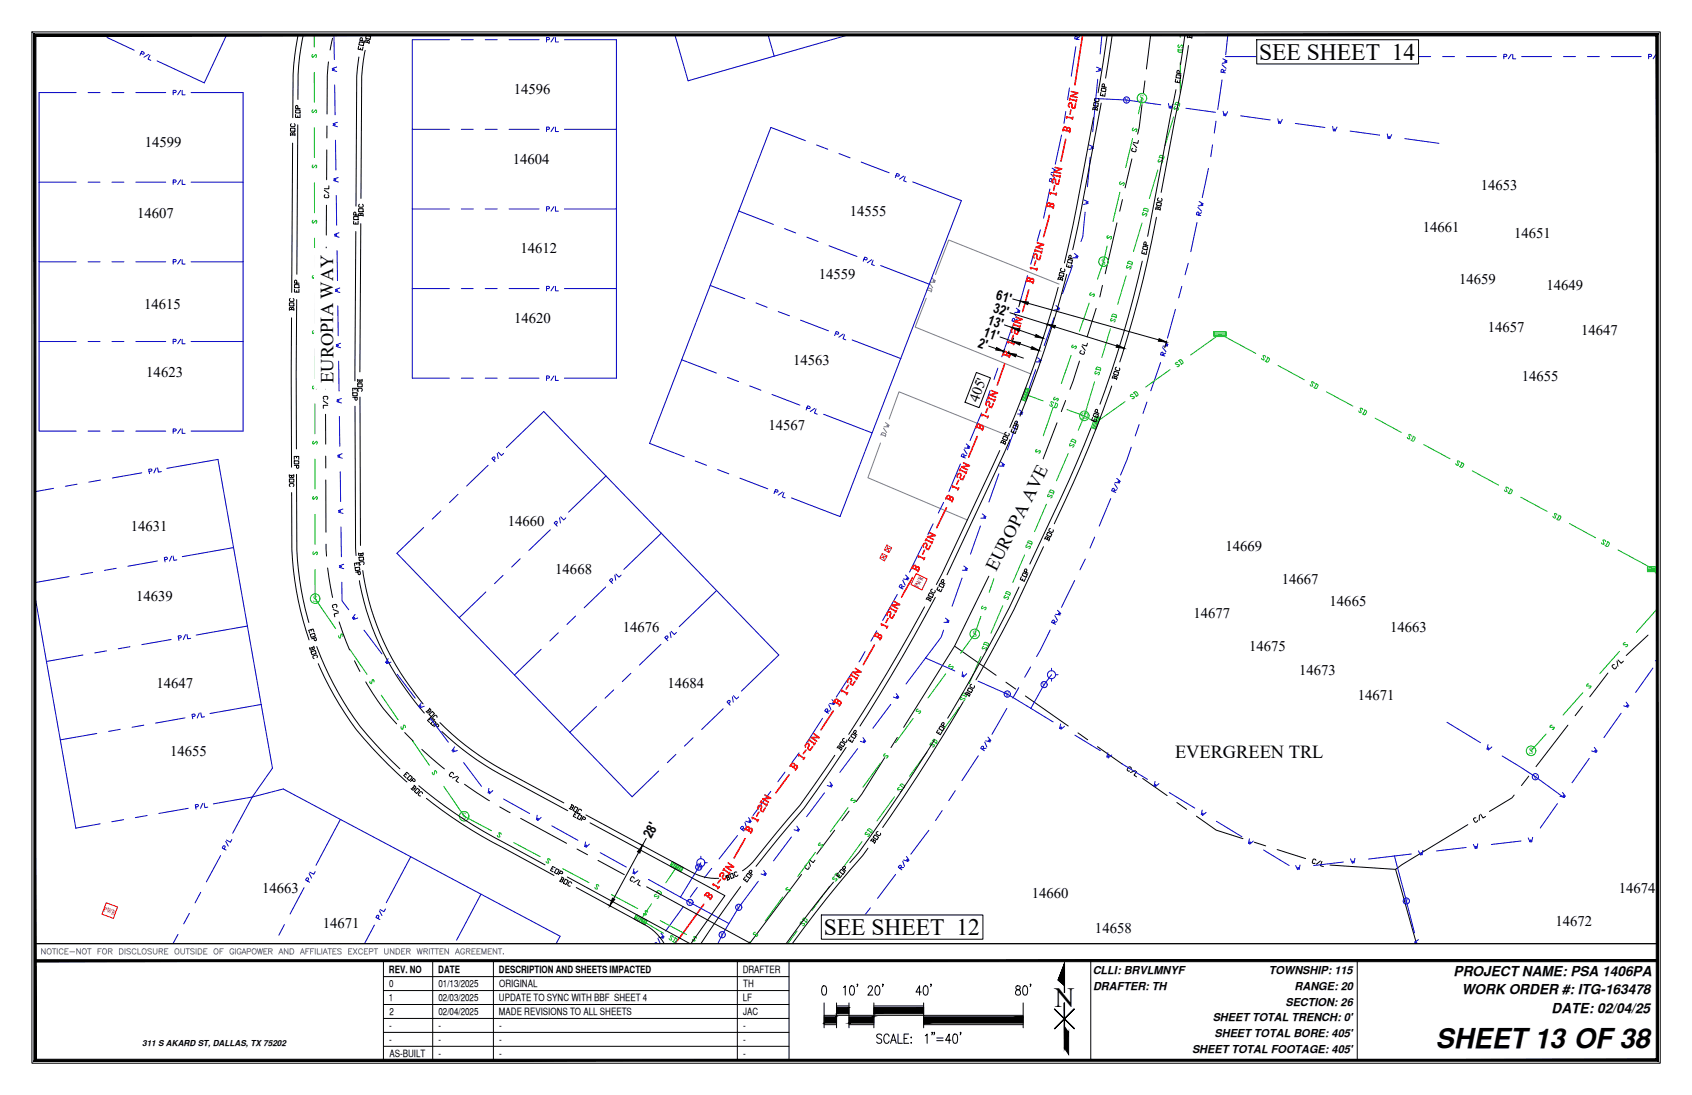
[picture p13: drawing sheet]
<svg xmlns="http://www.w3.org/2000/svg" width="432mm" height="279mm" viewBox="0 0 432 279" stroke-linecap="round" stroke-linejoin="round" font-family="sans-serif">
<defs><g id="words">
<text font-size="7.1" x="269.1" y="257">N</text>
<text font-size="7" x="366.4" y="267.3">SHEET13 OF38</text>
<g font-size="6">
<text x="321.4" y="15.2">SEE SHEET 14</text>
<text x="210.2" y="238.5">SEE SHEET 12</text>
</g>
<g font-size="4.7">
<text x="85.1" y="97.7" transform="rotate(-90 85.1 97.7)">EUROPIA WAY</text>
<text x="254.3" y="146.1" transform="rotate(-63 254.3 146.1)">EUROPA AVE</text>
<text x="299.9" y="193.4">EVERGREEN TRL</text>
</g>
<g font-size="3.8">
<text x="131.1" y="24.1">14596</text>
<text x="37" y="37.6">14599</text>
<text x="130.9" y="42">14604</text>
<text x="377.9" y="48.6">14653</text>
<text x="35" y="55.6">14607</text>
<text x="216.9" y="55.2">14555</text>
<text x="363.1" y="59.2">14661</text>
<text x="132.8" y="64.6">14612</text>
<text x="386.4" y="60.8">14651</text>
<text x="208.9" y="71.3">14559</text>
<text x="372.4" y="72.6">14659</text>
<text x="394.6" y="74.1">14649</text>
<text x="36.8" y="78.8">14615</text>
<text x="131.2" y="82.3">14620</text>
<text x="379.7" y="84.8">14657</text>
<text x="403.5" y="85.4">14647</text>
<text x="202.4" y="93.1">14563</text>
<text x="37.3" y="96.1">14623</text>
<text x="388.3" y="97.2">14655</text>
<text x="249.6" y="102.9" transform="rotate(-69 249.6 102.9)">405'</text>
<text x="196.1" y="109.6">14567</text>
<text x="33.4" y="135.4">14631</text>
<text x="129.6" y="134.1">14660</text>
<text x="312.7" y="140.7">14669</text>
<text x="141.7" y="146.4">14668</text>
<text x="327.1" y="149">14667</text>
<text x="34.7" y="153.3">14639</text>
<text x="339.3" y="154.7">14665</text>
<text x="159" y="161.2">14676</text>
<text x="304.5" y="157.7">14677</text>
<text x="354.7" y="161.3">14663</text>
<text x="318.8" y="166">14675</text>
<text x="331.6" y="172.2">14673</text>
<text x="39.9" y="175.5">14647</text>
<text x="170.3" y="175.6">14684</text>
<text x="346.5" y="178.7">14671</text>
<text x="43.4" y="193">14655</text>
<text x="66.9" y="227.9">14663</text>
<text x="413.1" y="227.9">14674</text>
<text x="263.3" y="229.2">14660</text>
<text x="82.4" y="236.9">14671</text>
<text x="279.4" y="238.2">14658</text>
<text x="396.9" y="236.3">14672</text>
<text x="422.6" y="242.3">14753</text>
</g>
<g font-size="3.5">
<text x="254" y="76.3" transform="rotate(16 254 76.3)">61'</text>
<text x="251.9" y="82.7" transform="rotate(19 251.9 82.7)">13'</text>
<text x="253.3" y="79.7" transform="rotate(17 253.3 79.7)">32'</text>
<text x="249.4" y="88.6" transform="rotate(19 249.4 88.6)">2'</text>
<text x="250.7" y="85.8" transform="rotate(19 250.7 85.8)">11'</text>
<text x="166.2" y="214.2" transform="rotate(-62 166.2 214.2)">28'</text>
<text x="371" y="249">PROJECT NAME: PSA 1406PA</text>
<text x="373" y="253.6">WORK ORDER #: ITG-163478</text>
<text x="396" y="258.4">DATE: 02/04/25</text>
</g>
<g font-size="2.8">
<text x="278.9" y="248.6">CLLI: BRVLMNYF</text>
<text x="323.8" y="248.6">TOWNSHIP: 115</text>
<text x="279" y="252.6">DRAFTER: TH</text>
<text x="328" y="256.7">SECTION: 26</text>
<text x="330.4" y="252.6">RANGE: 20</text>
<text x="309.5" y="260.5">SHEET TOTAL TRENCH: 0'</text>
<text x="304.2" y="268.7">SHEET TOTAL FOOTAGE: 405'</text>
<text x="309.9" y="264.6">SHEET TOTAL BORE: 405'</text>
</g>
<g font-size="2.6">
<text x="99.3" y="248.4">REV. NO</text>
<text x="99.4" y="251.9">0</text>
<text x="111.8" y="248.4">DATE</text>
<text x="111.9" y="251.9">01/13/2025</text>
<text x="127.3" y="248.4">DESCRIPTION AND SHEETS IMPACTED</text>
<text x="127.4" y="251.9">ORIGINAL</text>
<text x="189.5" y="248.4">DRAFTER</text>
<text x="189.7" y="251.9">TH</text>
<text x="99.2" y="255.5">1</text>
<text x="111.9" y="255.5">02/03/2025</text>
<text x="127.3" y="255.5">UPDATE TO SYNC WITH BBF SHEET 4</text>
<text x="189.6" y="255.5">LF</text>
<text x="99.3" y="262.6">-</text>
<text x="99.4" y="259.1">2</text>
<text x="111.9" y="259">02/04/2025</text>
<text x="111.9" y="262.6">-</text>
<text x="127.3" y="259">MADE REVISIONS TO ALL SHEETS</text>
<text x="127.4" y="262.6">-</text>
<text x="189.7" y="262.6">-</text>
<text x="189.7" y="259">JAC</text>
<text x="99.3" y="266.2">-</text>
<text x="99.4" y="269.7">AS-BUILT</text>
<text x="111.9" y="266.2">-</text>
<text x="111.9" y="269.7">-</text>
<text x="127.4" y="266.2">-</text>
<text x="127.4" y="269.7">-</text>
<text x="189.7" y="266.2">-</text>
<text x="189.7" y="269.7">-</text>
</g>
<g font-size="2.4" fill="#00b800">
<text x="290.9" y="25.9">S</text>
<text x="281.1" y="67.6">S</text>
<text x="79.9" y="153.6">S</text>
<text x="248.2" y="162.6">S</text>
<text x="390.2" y="192.4">S</text>
<text x="117.9" y="209.1">S</text>
</g>
<text font-size="2.4" fill="#00b82e" x="275.7" y="107">SD</text>
<text font-size="2.1" x="36.3" y="267">311 S AKARD ST, DALLAS, TX 75202</text>
<g font-size="1.9" fill="#00f">
<text x="287" y="26.2">V</text>
<text x="256.5" y="177.8">V</text>
<text x="265.9" y="175.4">V</text>
<text x="391.3" y="198.9">V</text>
<text x="177.8" y="222">V</text>
<text x="175.6" y="231">V</text>
<text x="188" y="232.2">V</text>
<text x="358.4" y="230.6">V</text>
<text x="183.8" y="239.2">V</text>
</g>
<g font-size="1.8" fill="#f00">
<text x="234.4" y="150.2" transform="rotate(-64 234.4 150.2)">PWR</text>
<text x="26.3" y="232.4" transform="rotate(20 26.3 232.4)">PWR</text>
</g>
</g></defs>
<!-- layer: DRIVEWAY -->
<path d="M236.4 76.1l-2.8 7.4 29.5 11.9M236.5 74.1l.2-.5 .3-.1 .7 .2 .1 .3-.2 .5M236.6 73.9l1.1 .4M237.2 72.3l.8 1.1M237.8 70.9l.9 .8-.6-.1 .5 .4h-1.2M238.7 70.1l3.4-8.9 28.2 11.3M224.7 113l-3.2 8.9 25.3 10.8M224.8 111l.2-.5 .3-.1 .7 .2 .1 .3-.2 .5M224.9 110.8l1.1 .5M225.5 109.2l.8 1.2M226 107.8l.9 .8-.6-.1 .5 .4h-1.2M226.9 106.9l2.5-6.9 27.5 11" fill="none" stroke="#808080" stroke-width=".26"/>
<!-- layer: CENTER_LINE -->
<g fill="none" stroke="#000" stroke-width=".26">
<path d="M83.8 15.8l-.3 3.4v9.9M84.9 9.8l-.7 3M293.6 8.9l-1 8.7M83.4 38.2v7.7M83.4 32.2v3M289.1 37.8l-.3 .6 .1 .2 .8 .2 .3-.6-.2-.2M289.2 36.7l.9 1M290.5 35.8l-.1 .8-1.2-.3M291.4 26.7l-.7 5.8-.4 1.7M292.2 20.6l-.4 3.1M82.8 48.5l1.1 .8M83 49.7l-.2 .5 .2 .2 .7 .1 .2-.2-.2-.6"/>
<path d="M83.3 52.4v7.6M83.9 47.4v.8h-1.1M285.1 56.9l-3.1 13M286.4 50.9l-.6 3M288.9 40.5l-1.8 7.4M83.2 69.1l-.1 13.4M83.2 63v3.1M279.7 78.7l-2.3 7.3M281.3 72.8l-.6 3M83.1 91.6v7.6M83.1 85.5v3.1M275.5 92.1l-2.4 7.3"/>
<path d="M275.9 89.5l-.3 .5 .1 .2 .7 .2 .3-.1-.1-.6M276.1 88.3l.8 1.1M277.5 87.6l-.2 .7-1.1-.3M82.5 102.3l1.2 .7M82.7 101.9l-.2-.2 .2-.6h.8l.2 .2-.2 .6M83.1 105.7v7.6M83.1 116.4v3M83.7 103.4h-1.2v.8M269.7 107.9l-4.7 12.4M271.9 102.2l-1.1 2.8M83.1 122.5l.1 13.3M83.2 138.9l.1 3"/>
<path d="M255.9 138.8l-.4 .4 .1 .3 .7 .3 .4-.4-.1-.3M256.3 137.7l.7 1.2M257.8 137.2l-.3 .7-1-.5M261.3 128.7l-3.3 6.9M263.9 123.2l-1.2 2.8M83.6 144.9l1.3 7.5M85 155.5l1.3 .5M85.9 154.9v-.6l-.2-.1-.8 .2v.6l.2 .1M86.4 156.4l-1.1 .3 .1 .7M86.6 158.7l2.6 7.1M255.1 141.4l-11.5 23.5-13 20.7M422.9 159.9l-.1 .1"/>
<path d="M90.5 168.6l1.3 2.7M93.3 174l.4 .7a54.6 54.6 0 0 0 7.5 10M243.6 164.9l10.6 7.4M256.7 174.1l2.5 1.7M261.7 177.6l10.9 7.7M410.3 171.7l-4.6 6.1M412 169.6l-.6 .2v.3l.5 .6 .6-.3v-.3M412.7 168.7l.2 1.3M412.9 168.4l.8 .8 .6-.5M420.6 162.1l-5.6 5.2M103.3 186.9l2.2 2.2M107.7 191.2l5.7 5"/>
<path d="M115.7 197.5v-.2l-.3-.3-.3 .1-.4 .6 .3 .5 .3-.1M116.8 198.1l-1.4 .4M117.1 198.3l-.7 .9 .6 .5M225.8 193.3l-5.9 9.3-1.4 1.9M229 188.2l-1.6 2.6M275.1 187l2.5 1.8M280.1 190.5l6.2 4.4M288.7 196.1v-.2l-.6-.2-.4 .6v.3l.6 .1M289.8 196.6l-1.3 .5M290.1 196.9l-.7 .9 .6 .4M291.6 198.6l6.3 4.4M390.1 198l-1.8 2.4"/>
<path d="M400.1 185l-8.1 10.6M403.8 180.2l-1.8 2.4M118.6 200.1l6.3 4.2M127.5 205.9l2.7 1.5M132.9 208.8l11.7 6.4M147.3 216.6l2.6 1.5M152.6 219.5l6.7 3.7M206.4 219.7l.4 1.3M206.6 219.4l.9 .7 .5-.6M213 211.8l-4.6 6.1M216.7 207l-1.9 2.4M300.3 204.8l2.5 1.7"/>
<path d="M305.3 208.3l5.1 3.5 6.8 2.2M320.1 214.9l2.9 .9M325.9 216.8l7.3 2.3M335.8 219.5l-.5-.3-.2 .1-.2 .7 .1 .3 .6-.1M337 219.7l-1.1 .8M337.4 219.8l-.4 1.1 .7 .2M374.6 210.4l-16.8 10.2-1.6 1.2 5.3 19M376.7 208.7l-.3-.1-.4 .5 .4 .7h.3l.4-.4M377.5 208v1.3M377.9 207.8l.6 .9 .6-.4M386.4 202.9l-.5 .7-5.8 3.5M161.8 224.1v-.2l-.6-.1-.4 .6 .4 .5 .3-.1"/>
<path d="M162.9 224.5l-1.2 .6M163.3 224.7l-.6 1 .7 .4M165 226.3l26.4 14.3M204.6 223.1l-13.3 17.7M205.8 220.7l-.4 .4v.3l.6 .4h.3l.2-.6M339.4 220.7l16.8 1.1"/>
</g>
<!-- layer: PL -->
<g fill="none" stroke="#0000b8" stroke-width=".26">
<path d="M27.3 9.6l6.9 3.2M36 13.6l.5 .2 .3-.2-.6-.5-.5 1M37.9 13.9l-1.2 .7M38.3 14.1l-.5 1 .7 .3M57.8 8.9l-5.7 12.2-12-5.6M114.7 10.1h-9.5v22.9h9.5M117.7 10.1h3.1M123.8 10.1h3.1M129.9 10.1h7.7M139.5 10.1h.5l.2-.3-.2-.2h-.5v1.1M141.4 9.6l-.8 1.1M141.8 9.6v1.1h.7"/>
<path d="M144 10.1h13.3v86.4h-13.3M172.2 8.9l3.4 11.7 40.8-11.7M196 8.9l1.6 5.4M312.7 14.4h9.3M325.1 14.4h3M331.2 14.4h3M337.3 14.4h7.6M346.8 14.4h.6l.2-.3-.2-.2h-.6v1.1M348.7 13.9l-.8 1.1M349.1 13.9v1.1h.7M351.4 14.4h7.6M362.1 14.4h3"/>
<path d="M368.2 14.4h3M374.2 14.4h7.7M383.8 14.4h.5l.2-.3-.2-.2h-.5v1.1M385.7 13.9l-.8 1.1M386.1 13.9v1.1h.7M388.3 14.4h7.7M399 14.4h3.1M405.1 14.4h3.1M411.2 14.4h7.6M420.7 14.4h.6l.2-.3-.2-.2h-.6v1.1M422.6 13.9l-.7 1.1M19.4 23.6h-9.4v63.5"/>
<path d="M22.5 23.6h3M28.6 23.6h3M34.7 23.6h7.6M44.2 23.6h.6l.2-.4-.2-.1h-.6v1.1M46.1 23.1l-.8 1.1M46.5 23.1v1.1h.7M48.8 23.6h13.2v86.4h-13.2M105.2 33v63.5h9.5M117.7 33h3.1M123.8 33h3.1M129.9 33h7.7M139.5 33h.5l.2-.4-.2-.2h-.5v1.2"/>
<path d="M141.4 32.4l-.8 1.2M141.8 32.4v1.2h.7M144 33h13.3M205.5 35.9l-8.8-3.4-8.2 21.3M208.4 37l2.8 1.1M214.1 39.2l2.8 1.1M10 46.5h9.4M22.5 46.5h3M28.6 46.5h3M34.7 46.5h7.6M44.2 46.5h.6l.2-.4-.2-.2h-.6v1.2M46.1 45.9l-.8 1.2"/>
<path d="M46.5 45.9v1.2h.7M48.8 46.5h13.2M105.2 53.3h9.5M117.7 53.3h3.1M123.8 53.3h3.1M129.9 53.3h7.7M139.5 53.3h.5l.2-.4-.2-.2h-.5v1.2M141.4 52.7l-.8 1.2M141.8 52.7v1.2h.7M144 53.3h13.3M188.5 53.8l-22.7 59.3 8.8 3.4M188.5 53.8l8.9 3.5"/>
<path d="M200.2 58.3l2.9 1.1M219.8 41.4l7.1 2.7M228.7 44.8l.5 .2 .3-.3-.1-.2-.5-.3-.4 1.1M230.7 44.9l-1.2 .8M231 45.1l-.4 1 .7 .3M232.9 46.4l12.4 4.8-15.4 40.3M10 66.8h9.4M22.5 66.8h3M28.6 66.8h3M34.7 66.8h7.6M44.2 66.8h.6l.2-.4-.2-.2h-.6v1.2M46.1 66.2l-.8 1.2"/>
<path d="M46.5 66.2v1.2h.7M48.8 66.8h13.2M105.2 73.6h9.5M117.7 73.6h3.1M123.8 73.6h3.1M129.9 73.6h7.7M139.5 73.6h.5l.2-.3-.2-.2h-.5v1.1M141.4 73.1l-.8 1.1M141.8 73.1v1.1h.7M144 73.6h13.3M181.3 72.8l8.8 3.4M192.9 77.3l2.9 1.1"/>
<path d="M198.6 79.5l2.9 1.1M205.9 60.5l2.8 1.1M211.6 62.7l7.1 2.7M220.5 66.1l.5 .2 .3-.3-.1-.2-.5-.2-.4 1.1M222.5 66.3l-1.2 .8M222.8 66.4l-.4 1.1 .7 .3M224.7 67.8l12.5 4.7M10 87.1v22.9h9.4M10 87.1h9.4M22.5 87.1h3M28.6 87.1h3M34.7 87.1h7.6"/>
<path d="M44.2 87.1h.6l.2-.3-.2-.2h-.6v1.1M46.1 86.6l-.8 1.1M46.5 86.6v1.1h.7M48.8 87.1h13.2M117.7 96.5h3.1M123.8 96.5h3.1M129.9 96.5h7.7M139.5 96.5h.5l.2-.4-.2-.2h-.5v1.2M141.4 95.9l-.8 1.2M141.8 95.9v1.2h.7M174 91.8l8.8 3.4M185.7 96.3l2.8 1.1"/>
<path d="M191.3 98.5l2.9 1.1M204.3 81.7l7.1 2.7M213.2 85.1l.5 .2 .4-.3-.7-.4-.4 1M215.2 85.2l-1.1 .8M215.5 85.4l-.4 1 .7 .3M217.5 86.7l12.4 4.8M229.9 91.5l-15.5 40.3-12.4-4.8M22.5 110h3M28.6 110h3M34.7 110h7.6M39.8 119.4l-.5 1.3M40.2 119.4l.2 1.1 .8-.2"/>
<path d="M42.6 119.5l13-2.3 7.5 42.5M44.2 110h.6l.2-.4-.2-.2h-.6v1.2M46.1 109.4l-.8 1.2M46.5 109.4v1.2h.7M124.6 118.7l-5.5 5.3M125.9 117.4l.4-.4-.1-.4h-.3l-.4 .4 .8 .8M126.9 115.7l.2 1.3M127.2 115.4l.8 .8 .5-.5M129.2 114.2l9.6-9.2 44.1 45.7M177.4 117.6l2.9 1.1M183.1 119.8l2.9 1.1M197 100.6l7.1 2.8"/>
<path d="M205.9 104.1l.6 .2 .3-.3-.1-.3-.6-.2-.4 1.1M207.9 104.2l-1.1 .8M208.3 104.4l-.4 1 .7 .3M210.2 105.7l12.4 4.8M13.7 124.6l-4.8 .9M19.7 123.5l-3 .6M25.7 122.5l-3 .5M36.2 120.7l-7.5 1.3M38.1 120.3l.5-.1 .1-.4-.2-.1h-.5l.2 1.2M59.6 139.7l-13.1 2.3M108.1 134.6l-6.8 6.6 15.9 16.4M112.5 130.4l-2.2 2.1"/>
<path d="M116.9 126.1l-2.2 2.1M140.4 135.2l-5.4 5.3M141.8 133.8l.4-.3-.1-.5h-.3l-.4 .4 .8 .9M142.8 132.1l.2 1.4M143.1 131.8l.7 .9 .6-.6M154.6 121.5l-9.5 9.2M168.8 136.1l-9.6 9.2M188.8 122l7.1 2.7M197.7 125.4l.6 .2 .3-.3-.1-.2-.6-.2-.4 1M199.7 125.6l-1.1 .7M200.1 125.7l-.4 1.1 .7 .2M8.9 152.2l10.4 59.1 6.2-1.1"/>
<path d="M17.6 147.1l-8.7 1.6M23.6 146.1l-3 .5M29.7 145l-3.1 .5M40.2 143.2l-7.6 1.3M42 142.8l.6-.1 .1-.4-.2-.1-.6 .1 .2 1.1M43.8 141.9l-.6 1.3M44.2 141.9l.2 1.1 .7-.1M63.1 159.7l-13 2.4M63.1 159.7l6.4 36.3-5.1 7.4M117.2 157.6l28.2 29.3M124 151l-6.8 6.6M128.4 146.8l-2.2 2.1"/>
<path d="M132.8 142.6l-2.2 2.1M146.9 157.2l-2.2 2.1M154.6 149.8l-5.5 5.3M155.9 148.5l.4-.4-.1-.4h-.3l-.4 .4 .8 .8M156.9 146.7l.2 1.4M157.2 146.5l.8 .8 .5-.6M182.9 150.7l15.9 16.4-9.6 9.3M182.9 150.7l-9.6 9.2M21.2 167.1l-9.3 1.7M27.2 166.1l-3 .5M33.2 165l-3 .5M43.7 163.2l-7.5 1.3"/>
<path d="M45.6 162.8l.5-.1 .1-.4-.2-.1-.5 .1 .2 1.1M47.3 161.9l-.5 1.3M47.7 161.9l.2 1.1 .8-.1M66.7 179.7l-13.1 2.4M138.1 165.7l-6.8 6.5M142.5 161.4l-2.2 2.2M156.6 176l-2.2 2.2M161 171.8l-2.2 2.1M168.7 164.4l-5.5 5.3M170 163.1l.5-.4-.2-.4h-.2l-.4 .4 .7 .8M171 161.4l.3 1.3M171.3 161.1l.8 .8 .5-.5"/>
<path d="M185.9 179.5l.4-.4-.1-.4h-.3l-.4 .4 .8 .8M186.9 177.8l.2 1.4M187.2 177.5l.8 .9 .5-.6M24.7 187.2l-9.3 1.6M30.7 186.1l-3 .5M36.7 185l-3 .6M47.2 183.2l-7.5 1.3M49.1 182.9l.6-.1 .1-.4-.2-.2-.6 .1 .2 1.1M50.9 181.9l-.6 1.3M51.2 181.9l.2 1.1 .8-.1M145.4 186.9l15.9 16.4 6.8-6.6M152.2 180.3l-6.8 6.6"/>
<path d="M172.5 192.5l-2.2 2.1M176.9 188.3l-2.2 2.1M184.6 180.8l-5.5 5.3M31.5 209.1l-3 .6M37.5 208.1l-3 .5M48 206.2l-7.4 1.4M49.9 205.9l.6-.1 .1-.4-.2-.1-.6 .1 .2 1.1M51.7 205l-.5 1.3M52.1 205l.2 1.1 .7-.1M56.3 218.3l-3.6 6.7M57.2 216.6l.3-.5-.3-.3-.2 .1-.3 .5 1 .5M57.6 214.7l.7 1.2"/>
<path d="M59.2 214.2l-.4 .7-1-.5M64.4 203.4l-10 1.7M64.4 203.4l-5 9.2M64.4 203.4l7.9-2.1 14.6 7.8M86.9 209.1l56 29.8-1 1.9M86.9 209.1l-6.3 11.7M104.8 218.6l-6.2 11.7M45.4 238.4l-1.2 2.4M48.3 233.1l-1.4 2.6M51.2 227.7l-1.4 2.7M72.6 235.9l-1.4 2.7M77.6 226.5l-3.6 6.7"/>
<path d="M78.5 224.8l.3-.5-.3-.3h-.2l-.3 .6 1 .5M78.9 222.9l.6 1.2M80.4 222.4l-.3 .7-1-.6M95.5 236.1l-2.5 4.7M96.4 234.4l.3-.5-.2-.4-.3 .1-.3 .5 1 .5M96.8 232.4l.7 1.2M98.4 231.9l-.4 .7-1-.5M122.7 228.2l-6.2 11.7"/>
</g>
<!-- layer: RW -->
<g fill="none" stroke="#0000b8" stroke-width=".26">
<path d="M274.6 11.9l-1.2 7.5M274.8 10l.1-.6-.3-.2-.2 .2-.1 .5 1.1 .2M275.5 9.3l-.6 .5M275.5 8.9l.1 .1M311.9 16.5l1 .9M312.1 15l1.1 .6-.6 .1 .5 .2-1.2 .3M312.1 18.5l.1-.6-.3-.2-.2 .1-.1 .6 1.1 .2M312.8 17.8l-.6 .5M313.4 8.9l-.6 5.1M270.9 34.5l-1.6 7.4M272 28.5l-.5 3M272.9 22.4l-.4 3"/>
<path d="M309.4 37l-.4 3M310.3 30.9l-.4 3.1M311.9 20.4l-1.1 7.5M265.5 58.6l-.8 3M267.9 48.2l-1.6 7.5M268.2 44.4l.9 1M268.3 46.4l.2-.6-.4-.2-.3 .6 1.1 .3M268.5 42.9l1 .6-.6 .1 .6 .3-1.2 .1M269 45.8l-.6 .4M305.5 56.8l-1.6 7.4M305.7 52.9l1 1M305.9 54.9l.1-.6-.3-.2-.3 .1-.1 .6 1.1 .2"/>
<path d="M306 51.4l1.1 .6-.6 .1 .5 .3-1.2 .1M306.6 54.3l-.7 .4M308.4 43l-1.6 7.4M259.4 78.6l.9 .8h-.6l.5 .3h-1.2M262.2 70.4l-2 7.3M263.9 64.5l-.9 2.9M300 78.9l-2.1 7.4M301.6 73.1l-.8 2.9M303.2 67.2l-.8 2.9M252.7 99.7l-1 2.9M254.7 93.9l-1 2.9M258.1 83.9l-2.4 7.2"/>
<path d="M258.8 82.1l.2-.6-.3-.3-.3 .1-.2 .6 1.1 .3M258.8 80.1l.9 1.1M259.6 81.5l-.8 .4M296.2 92.5l-2.5 7.2M296.7 88.7l.9 1M296.7 90.7l.2-.6-.4-.2-.2 .1-.1 .5 1.1 .3M297.1 87.2l1 .7h-.6l.5 .4h-1.2M297.5 90.1l-.7 .4M245.1 118.4l-3 7M245.8 116.6l.2-.5-.3-.3-.4 .6 1 .5M246 114.7l.8 1.1M246.6 113.3l.9 .7h-.6l.5 .4-1.2-.1"/>
<path d="M246.6 116.2l-.7 .3M250.5 105.4l-2.9 7M288.7 114.1l-1.2 3.4-1.5 3.7M290.7 108.4l-1 2.8M292.7 102.6l-1 2.9M235.5 139.1l-3.4 6.9M238.1 133.7l-1.3 2.7M240.8 128.2l-1.3 2.7M279.4 137.1l-1.2 2.7M283.5 127.2l-3 7M284.2 125.5l.2-.6-.3-.3-.2 .1-.2 .5 1 .5M284.4 123.5l.8 1.1"/>
<path d="M285 122.1l.9 .8-.6-.1 .5 .4-1.2-.1M285 125l-.7 .3M229 151.7l-3.7 6.6M229.9 150l.3-.5-.2-.3h-.3l-.3 .5 1 .6M230.4 148.1l.6 1.2M230.8 149.6l-.8 .2M231.1 146.7l.8 .9-.5-.1 .4 .5-1.2-.3M268.9 159l.2-.5-.2-.3-.3 .1-.2 .5 1 .5M269.2 157.1l.7 1.2M269.7 158.6l-.8 .3M269.9 155.7l.8 .9-.6-.1 .5 .4-1.2-.2M274.3 148.1l-3.4 6.9"/>
<path d="M277 142.6l-1.4 2.8M211.5 179.8l.5 1.2M212.3 178.5l.8 1-.6-.2 .4 .5-1.2-.3M217.6 171.5l-4.2 6.4M220.7 166.3l-1.5 2.6M223.8 161l-1.5 2.6M260 175.5l-1.5 2.6M263 170.2l-1.5 2.6M268 160.8l-3.5 6.7M200.3 197l-1.8 2.5M203.9 192.1l-1.8 2.5M209.9 183.3l-4.2 6.4"/>
<path d="M210.9 181.7l.4-.5-.2-.4-.3 .1-.3 .5 .9 .6M211.8 181.4l-.7 .1M249.7 192.8l-4.2 6.4M250.7 191.2l.3-.4-.2-.4h-.2l-.3 .5 .9 .7M251.3 189.3l.5 1.3M251.6 190.9l-.8 .2M252.1 188.1l.8 .9-.6-.2 .4 .5-1.2-.3M256.9 180.8l-3.7 6.6M188.2 213.2l-4.7 6M189.4 211.7l.3-.5-.2-.4-.2 .1-.4 .4 .9 .7M190.1 209.8l.4 1.3M190.3 211.4l-.8 .1"/>
<path d="M191.1 208.6l.6 1-.6-.2 .4 .5-1.2-.4M196.7 201.9l-4.5 6.2M230.4 219.7l.4 1.3M231.3 218.5l.7 1-.6-.2 .4 .5-1.2-.4M237 211.9l-4.5 6.1M240.5 206.8l-1.7 2.6M243.8 201.7l-1.7 2.6M167.9 239.4l.6 1.3M168.7 238.1l.8 1-.6-.2 .4 .5-1.2-.3M174.4 231.4l-4.5 6.2M177.9 226.4l-1.8 2.5M181.6 221.6l-1.9 2.4"/>
<path d="M218.4 236.5l-1.9 2.3M222.1 231.6l-1.8 2.5M228.6 223.1l-4.6 6.1M229.7 221.6l.3-.5-.2-.3h-.2l-.4 .5 .9 .7M230.6 221.3l-.8 .1M167.1 240.8l.4-.3 .2 .3"/>
</g>
<!-- layer: BORE 1-2 -->
<g fill="none" stroke="#f00" stroke-width=".4">
<path d="M276.3 8.9l-2 12.7M271.3 33.1l1.7 .4M272 35.5l-1.2 5.6M272.2 33.3l.1-.5 .6-.2 .2 .4-.2 .8M272.3 30.1l-.2-.3 1.6 .4M272.3 32.8l-.2-.4-.7 .2-.1 .8M273 25.3l1.7 .4M273.1 25.1l-.2 .5M273.3 28l-.2 1.1M273.4 23.4l1.7 .3-1.9 .8 1.7 .3M273.8 29.9l-.1 .5M274.5 26.5l-.2 1.1-.6-.1-.2-.3 .1-.6-.5-.4-.3 .3-.2 .5 .3 .3"/>
<path d="M274.7 25.4l-.1 .6M267.1 52.5l1.7 .4M267.8 54.9l-1.5 5.5M268 52.7l.1-.6 .6-.1 .2 .3-.1 .9M268.1 49.5l-.2-.3 1.6 .3M268.1 52.1l-.2-.3-.6 .2-.2 .8M268.8 44.7l1.7 .4M268.9 44.4l-.1 .6M269.1 47.4l-.2 1.1M269.3 42.7l1.6 .4-1.9 .8 1.7 .3M269.6 49.3l-.1 .5M270.3 45.9l-.2 1.1-.6-.1-.2-.3 .1-.6-.5-.4-.3 .2-.1 .6 .2 .3"/>
<path d="M270.6 44.8l-.2 .5M262 71.6l1.7 .5M262.5 74l-1.5 5.5M262.8 71.8l.2-.5 .3-.2h.3l.2 .4-.2 .8M263 71.3l-.5-.5-.3 .2-.3 .9M263.1 68.6l-.2-.3 1.7 .4M264.2 63.9l1.6 .4M264.2 63.6l-.1 .6M264.3 66.6l-.3 1.1M264.7 68.5l-.2 .5M264.7 62l1.7 .4-2 .7 1.6 .4M265.6 65.2l-.3 1.1-.6-.2-.2-.3 .2-.6-.2-.3-.3-.1-.3 .2-.2 .5 .2 .4"/>
<path d="M265.9 64.1l-.2 .5M253 99.7l1.6 .6-2 .4 1.5 .7M256 90.4l1.6 .6M256.4 92.8l-1.9 5.4M256.8 90.7l.2-.6 .6-.1 .2 .4-.3 .8M257 90.1l-.4-.4-.4 .2-.3 .8M257.3 87.5l-.2-.4 1.7 .6M258.6 85.5l-.4 1.1M258.6 82.8l1.7 .6M258.7 82.6l-.1 .5M258.8 87.4l-.1 .6M259.3 80.9l1.6 .6-2 .5 1.6 .6"/>
<path d="M260 84.2l-.4 1.1-.5-.2-.2-.4 .2-.5-.2-.4-.6 .1-.2 .5 .2 .4M260.4 83.1l-.2 .6M245 119.9l1.5 .7M245.1 119.6l-.2 .5M245.9 118.1l1.5 .7-2 .3 1.5 .8M249.2 108.9l1.6 .7M249.4 111.4l-2.2 5.2M250 109.2l.2-.5 .6-.1 .2 .4-.3 .8M250.2 108.7l-.4-.5-.4 .2-.3 .8M250.6 106.1l-.1-.4 1.6 .7M252.1 104.2l-.5 1.1M252.2 106.1l-.2 .6"/>
<path d="M252.2 101.5l1.6 .7M252.3 101.2l-.2 .6M253.5 103l-.5 1-.5-.2-.1-.4 .2-.5-.4-.5-.4 .2-.2 .5 .1 .4M253.9 101.9l-.2 .5M236.3 137.7l1.5 .8M236.4 137.4l-.2 .5M237.2 135.9l1.5 .8-2 .2 1.5 .8M237.5 139.2l-.5 1.1-.5-.3-.2-.4 .3-.5-.1-.4h-.7l-.3 .5 .2 .4M238 138.2l-.3 .5M241.5 127.1l1.5 .7M241.6 129.5l-2.6 5.2M242.3 127.4l.2-.5h.6l.2 .4-.4 .8"/>
<path d="M242.5 126.9l-.4-.5-.4 .2-.3 .7M243.1 124.4l-.1-.4 1.5 .8M244.6 122.6l-.5 1M244.6 124.5l-.2 .5M246.1 121.4l-.4 1-.6-.2-.1-.4 .3-.5-.4-.5-.4 .1-.3 .5 .2 .4M246.7 120.4l-.3 .5M225 159.6l-.1-.4 1.5 .8M226.5 159.8l-.2 .5M226.6 157.8l-.5 1M227.2 155.2l1.4 .8M227.3 154.9l-.3 .5M228.1 153.4l1.5 .9-2 .1 1.5 .9"/>
<path d="M228.2 156.8l-.5 1-.5-.3-.1-.4 .3-.5-.4-.5-.4 .1-.3 .5 .1 .4M228.8 155.8l-.3 .5M232.8 144.9l1.5 .7M232.9 147.4l-2.8 4.9M233.6 145.3l.2-.6h.7l.1 .4-.4 .8M233.8 144.7l-.4-.5-.4 .2-.3 .7M234.4 142.2l-.1-.4 1.5 .8M235.9 140.4l-.5 1M236 142.3l-.3 .5M212.9 178.9l1.4 1M213.6 179.4l.3-.5 .6 .1 .1 .4-.4 .7M213.9 178.9l-.1-.4-.2-.1-.4 .1-.5 .7"/>
<path d="M214.8 176.5l-.1-.4 1.5 .9M216.3 176.8l-.3 .4M216.5 174.9l-.6 .9M217.2 172.2l1.5 1M217.4 172l-.3 .5M218.2 173.9l-.6 .9-.5-.3-.1-.4 .3-.4-.3-.6-.4 .1-.3 .5 .1 .4M218.3 170.6l1.5 .9h-2.1l1.4 .9M218.8 172.9l-.3 .5M223.1 164.6l-2.8 5M223.2 162.2l1.5 .8M224 162.6l.3-.5 .3-.1 .3 .1 .1 .4-.4 .7M224.3 162.1l-.4-.6-.4 .1-.4 .8"/>
<path d="M201.4 197.7l-3.4 4.6M201.8 195.3l1.4 1M202.5 195.8l.3-.5 .6 .1 .1 .4-.5 .7M202.8 195.3l-.3-.5h-.4l-.5 .7M203.9 192.9l-.1-.4 1.4 1M205.4 193.3l-.4 .5M205.7 191.4l-.7 .9M206.5 188.8l1.4 1M206.7 188.6l-.4 .5M207.4 190.5l-.7 1-.5-.4v-.4l.3-.5v-.4l-.3-.1h-.4l-.3 .5v.4M207.7 187.2l1.4 1-2.1-.1 1.4 1M208.1 189.6l-.4 .5"/>
<path d="M212.6 181.4l-3.1 4.8M190.1 214l-2.8 4.9M190.2 211.5l1.5 .9M191 211.9l.3-.4h.6l.1 .4-.4 .7M191.3 211.5l-.1-.4-.3-.2-.4 .1-.4 .8M192 208.9l-.1-.4 1.5 .9M193.6 209.1l-.3 .5M193.7 207.2l-.6 1M194.2 204.6l1.5 .8M194.3 204.3l-.2 .5M195.2 202.8l1.5 .9-2.1 .1 1.5 .9M195.3 206.2l-.6 1-.5-.3 .1-1.3h-.7l-.2 .5 .1 .3"/>
<path d="M195.8 205.2l-.3 .5M179.6 230.7l-6 8.4-1.4 1.7M180 228.3l1.4 1M180.7 228.8l.3-.5h.4l.3 .2v.4l-.5 .6M181 228.3v-.4l-.3-.1h-.4l-.5 .7M182.1 225.9l-.1-.4 1.4 1M183.6 226.3l-.4 .5M183.9 224.4l-.7 .9M184.7 221.8l1.4 1M184.8 221.6l-.3 .5M185.6 223.5l-.7 1-.5-.4v-.4l.3-.5-.1-.3-.6-.1-.3 .4v.4M185.9 220.2l1.3 1-2-.1 1.4 1"/>
<path d="M186.2 222.6l-.3 .5"/>
</g>
<!-- layer: WATER STRUCT-EX -->
<g fill="none" stroke="#00f" stroke-width=".26">
<path d="M268.4 170.5v.7M268.4 173.2v.6M269.4 172.2h.6M178.9 218.5v.6M178.9 221.1v.7M179.9 220.1h.6"/>
<circle cx="287.5" cy="25.5" r=".79"/>
<circle cx="257.1" cy="177.1" r=".79"/>
<circle cx="266.5" cy="174.7" r=".79"/>
<circle cx="268.3" cy="172.2" r="1.03"/>
<circle cx="391.8" cy="198.2" r=".79"/>
<circle cx="176.1" cy="230.3" r=".79"/>
<circle cx="178.3" cy="221.3" r=".79"/>
<circle cx="178.8" cy="220.1" r="1.03"/>
<circle cx="184.3" cy="238.5" r=".79"/>
<circle cx="188.5" cy="231.5" r=".79"/>
<circle cx="358.9" cy="229.9" r=".79"/>
</g>
<!-- layer: STORM DRAIN LINE -->
<g fill="none" stroke="#00b82e" stroke-width=".26">
<path d="M300.6 12.6v.5l.2 .2h.8l.2-.2v-.5M300.6 12.8h1.2M300.8 11.4l-.2 .6 .2 .2 .8-.8 .2 .2-.2 .6M301.2 8.9v.6M301.2 16v7.6M299.5 29.8l-2.2 7.3M299.8 26.8l.2-.6 .2-.1 .8 .2 .1 .2-.2 .6M299.9 26.6l1.1 .3M299.9 27.2l-.3 .5 .1 .2 1-.5 .1 .2-.1 .4-.3 .1M291.4 56.9l-2.1 7.3M291.8 53.8l.1-.6 .3-.1 .7 .2 .1 .3-.1 .5M291.8 53.6l1.1 .3"/>
<path d="M291.8 54.2l-.2 .1v.6l1-.5 .1 .3-.3 .5M295.5 43.4l-2.2 7.3M295.8 40.3l.2-.6 .2-.1 .7 .2 .2 .3-.2 .5M295.9 40.1l1 .3M295.9 40.7l-.3 .1-.1 .4 .2 .2 .9-.5v.6l-.2 .2M287.4 70.4l-2.2 7.3M287.7 67.3l.2-.6 .2-.1 .8 .2 .1 .3-.2 .5M287.8 67.1l1.1 .3M287.8 67.7l-.3 .5 .1 .3 .9-.6 .1 .6-.3 .2M279.3 97.4l-2.6 8.7 2.9 1.7 7.5-5.3M279.7 94.3l.1-.5 .3-.2 .7 .3 .1 .2-.1 .5M279.7 94.1l1.1 .3"/>
<path d="M279.7 94.7l-.2 .1v.7l1-.5 .1 .2-.4 .5M283.4 83.9l-2.2 7.3M283.7 80.8l.2-.5 .2-.2 .7 .2 .2 .3-.2 .5M283.8 80.6l1 .3M283.8 81.2l-.3 .1-.1 .4 .1 .3 1-.6 .1 .3-.3 .5M298.6 94.3l-6.2 4.4M300.5 92.5l-.2-.1-.4 .5 1.1 .2-.4 .5-.2-.1M300.8 92.1l.4-.3h.3l.4 .6v.3l-.5 .3M300.9 92l.7 .9M320.5 90.2l-9.2-5-7.4 5.4M323 91.1l-.1-.3-.6-.1 .3 1.1-.2 .1-.5-.5M323.4 91.1l.5 .3 .1 .3-.4 .6-.2 .1-.5-.3"/>
<path d="M323.6 91.2l-.6 1M326.2 93.3l6.6 3.6M335.4 97.8l-.4-.4-.3 .1 .3 1-.2 .1-.5-.5M335.8 97.9l.5 .2 .1 .3-.4 .7h-.2l-.5-.3M336 97.9l-.6 1.1M338.5 100l6.7 3.6M261.8 100.7l4.4 1.6M268.9 102.8l-.5-.3-.3 .1 .5 1-.6-.1-.1-.2M269.3 102.8l.5 .2 .1 .3-.2 .6-.3 .2-.5-.2M269.5 102.9l-.4 1M272.3 104.5l4.4 1.6-1.5 3.7M272.6 115.7l-3 7"/>
<path d="M273.3 112.7l.2-.5 .3-.1 .7 .3 .1 .2-.3 .5M273.3 113.1l-.2 .1-.1 .6 1-.4v.6l-.3 .1M273.4 112.5l1 .5M289.1 100.6l-.6 .2-.1 .3 1.1 .2-.3 .4h-.3M289.3 100.3l.4-.4 .3 .1 .4 .6-.5 .6M289.4 100.2l.7 .9M347.8 104.6l-.1-.3-.6-.1 .3 1-.2 .1-.5-.4M348.2 104.6l.5 .2 .1 .3-.4 .7-.3 .1-.4-.3M348.4 104.7l-.6 1M350.9 106.7l6.7 3.6M360.2 111.3l-.5-.5-.2 .1 .3 1.1h-.3l-.4-.4M360.6 111.3l.5 .3 .1 .2-.4 .7-.2 .1-.6-.3"/>
<path d="M360.8 111.4l-.6 1M363.3 113.4l6.7 3.7M372.6 118l-.1-.3-.6-.1 .3 1.1h-.3l-.4-.4M373 118l.5 .3 .1 .2-.4 .7-.3 .1-.5-.3M373.1 118.1l-.5 1M262.1 138.6l.3-.5 .2-.1 .7 .3-.1 .7M262.2 139l-.4 .5 .1 .2 1-.4 .1 .3-.4 .4M262.2 138.4l1.1 .5M267 128.7l-3 7M267.7 125.6l.2-.5 .3-.1 .7 .3-.1 .8M267.7 126.1l-.4 .4 .1 .3 1-.4 .1 .2-.4 .5M267.8 125.5l1 .4"/>
<path d="M375.7 120.1l6.7 3.7M385 124.7l-.5-.4-.2 .1 .3 1-.3 .1-.4-.5M385.4 124.7l.5 .3 .1 .3-.4 .6-.3 .1-.5-.3M385.6 124.8l-.6 1M388.1 126.9l6.7 3.6M397.3 131.4v-.2l-.6-.1 .3 1-.3 .1-.4-.5M397.8 131.4l.5 .3 .1 .3-.4 .7h-.3l-.5-.2M397.9 131.6l-.5 .9M400.5 133.6l6.7 3.6M409.7 138.2l-.4-.5-.2 .1 .3 1-.6-.1-.1-.2M410.2 138.2l.5 .3v.2l-.3 .7h-.3l-.5-.2M410.3 138.3l-.5 1"/>
<path d="M255.9 154.6l-3 7M256.6 151.5l.2-.5 .2-.1 .7 .3 .2 .3-.3 .5M256.6 152l-.4 .4 .1 .3 1-.4v.6l-.3 .1M256.6 151.4l1.1 .4M261.5 141.6l-3 7M412.9 140.3l9.1 4.9M422.9 145.1l-.9 .1 .9 1.5M245.4 177.4l.3-.5 .2-.1 .7 .3 .1 .3-.2 .5M245.5 177.9l-.4 .4 .1 .3 1-.4 .1 .2-.4 .5M245.5 177.3l1.1 .4M250.3 167.5l-3 7M251 164.5l.2-.5 .3-.1 .7 .3 .1 .2-.2 .5"/>
<path d="M251 164.9l-.4 .5 .1 .2 1-.4v.6l-.3 .1M251.1 164.3l1 .5M236.6 191.9l-4.5 6.2M237.8 189.5l-.5 .4 .1 .3 1-.2 .1 .2-.5 .4M237.9 189.1l.3-.4 .3-.1 .6 .5-.3 .7M238 189l.9 .6M244.8 180.5l-4.4 6.2M220 214.7l-4.5 6.2M221.3 212.3l-.3 .1-.2 .6 1.1-.2v.3l-.5 .3M221.3 211.9l.4-.4 .2-.1 .6 .5 .1 .2-.3 .5M221.4 211.8l1 .6M228.3 203.3l-4.5 6.2"/>
<path d="M229.5 200.9l-.5 .4 .1 .3 1-.2-.1 .6h-.3M229.6 200.5l.3-.4 .3-.1 .6 .5 .1 .2-.4 .5M229.7 200.4l.9 .6M166.3 230.6l-2.8 4.1 5.8 3.4M167.5 228.2h-.3l-.2 .6 1.1-.2-.2 .6h-.2M167.5 227.8l.3-.5 .3-.1 .6 .5 .1 .2-.3 .5M167.6 227.6l1 .6M171.8 239.2l-.4-.5-.2 .1 .2 1-.6-.1v-.3M172.2 239.2l.5 .3 .1 .3-.4 .6-.3 .1-.5-.3M172.4 239.3l-.6 1M172.7 221.2l-2.8 4.1M203.4 237.5l-2.3 3.3"/>
<path d="M204.7 235.2h-.3l-.2 .6 1.1-.2v.3l-.4 .3M204.7 234.7l.4-.4 .2-.1 .7 .5v.3l-.3 .4M204.9 234.6l.9 .7M211.7 226.1l-4.5 6.2M213 223.8l-.5 .3v.3l1.1-.2-.2 .6h-.3M213 223.3l.4-.4 .2-.1 .6 .5 .1 .2-.3 .5M213.1 223.2l1 .7"/>
</g>
<!-- layer: WATER LINE -->
<g fill="none" stroke="#00f" stroke-width=".26">
<path d="M85.2 8.9l.1 6.3M85.9 17.1l-1.1 .4 .5 .2-.5 .2 1.1 .3M279.8 17.1l1.1 .5-.5 .2 .5 .2-1.2 .3M281.2 8.9l-.4 4.9M85.4 21.7l.1 7.6M85.6 35.8l.1 7.6M86.1 31.2l-1.1 .4 .6 .2-.6 .2 1.1 .3M278 37l1.1 .5-.6 .1 .5 .3-1.1 .2M279.7 25.1l7.8 .4 8.7 1.2M280.1 20.2l-1.3 13.4M298.2 26.4l.2 1.2 .3-.5 .1 .6 .5-1.1M302.6 27.6l7.6 1.1"/>
<path d="M312.1 28.4l.3 1.1 .2-.5 .2 .6 .5-1.1M316.6 29.5l7.5 1.1M326.1 30.3l.2 1.2 .3-.6 .1 .6 .6-1M330.6 31.5l7.5 1M340.1 32.2l.2 1.2 .3-.5 .1 .6 .5-1.1M344.5 33.4l7.6 1.1M354 34.2l.3 1.2 .2-.6 .1 .6 .6-1.1M358.5 35.4l8.7 1.2M85.8 49.9l.1 7.6M86.3 45.3l-1.1 .4 .5 .2-.5 .2 1.1 .3M86.5 59.4l-1.1 .4 .6 .2-.6 .2 1.1 .3M276.6 51l1.1 .5-.5 .2 .5 .2-1.2 .3"/>
<path d="M276.9 54.1l-.6 6.2-.4 1.3M278.2 40.1l-.7 7.6M86 64l.1 7.6M86.2 78.1l.1 7.6M86.7 73.5l-1.1 .4 .5 .2-.5 .2 1.1 .3M269.5 78l.9 .7h-.6l.5 .4h-1.2M273.7 67.8l-2.5 7.1M274.2 64.7l.9 .7h-.6l.5 .4h-1.2M86.4 92.2l.1 7.6M86.9 87.6l-1.1 .4 .6 .2-.6 .2 1.1 .3M264.3 94.3l-2.5 7.2M264.8 91.3l.9 .7h-.6l.5 .4h-1.2"/>
<path d="M269 81l-2.5 7.2M86.6 106.3l.1 7.6M87.1 101.7l-1.1 .4 .6 .2-.6 .2 1.1 .3M87.3 115.8l-1.1 .4 .6 .2-.6 .2 1.1 .3M255.4 117.9l.9 .7h-.6l.5 .3h-1.2M259.6 107.6l-2.5 7.2M260.1 104.6l.9 .7h-.6l.5 .4-1.2-.1M86.8 120.4l.1 7.6M87 134.5l.1 7.6M87.5 129.9l-1.1 .4 .6 .2-.6 .2 1.1 .3M250.2 134.2l-2.5 7.2M250.7 131.1l.9 .8h-.6l.5 .3h-1.2"/>
<path d="M254.9 120.9l-2.5 7.2M87.2 148.5l.1 4.8 1.7 2.3M87.7 144l-1.1 .4 .6 .1-.6 .3 1.1 .3M90.6 156.8l-.7 1 .6-.2-.4 .5 1.2-.4M241.3 157.7l.9 .8h-.6l.5 .3h-1.2M245.5 147.5l-2.5 7.2M246 144.4l.9 .8h-.6l.5 .3h-1.2M92.9 160.8l4.6 6.1M99.1 168l-.7 1 .6-.2-.4 .5 1.2-.3M101.4 172l4.6 6.1M107.5 179.3l-.6 1 .5-.2-.3 .5 1.1-.4M227.3 179.7l-4.5 6.1"/>
<path d="M228.7 177l.7 .9-.6-.2 .4 .5-1.2-.3M236.2 167.9l-5 6.6M236.2 167.9l7.5 3.3M240.8 160.8l-.6 1.8-4 5.3M245.6 171.4l-.1 1.2 .4-.4v.6l.8-.9M249.6 173.8l7.5 3.3 6 3.6M268.4 172.2l-2 2.5-3.3 6M415 179.2l.7 .9-.6-.1 .4 .4-1.2-.3M421.8 170.5l-4.4 6.2M422.4 168.6l.5 .1M109.9 183.3l4.5 6.1M116 190.6l-.7 1 .6-.2-.3 .5 1.1-.4"/>
<path d="M118.3 194.6l4.6 6.1M211.8 199.5l.7 1-.6-.2 .4 .5-1.2-.4M218.9 191l-4.6 6.1M220.2 188.2l.7 1-.5-.2 .3 .5-1.1-.4M263.1 180.7l5.7 3.5M270.7 184.7l-.3 1.2 .5-.4-.2 .6 1-.8M274.3 187.6l6.5 3.9M282.7 192l-.2 1.2 .4-.4-.1 .6 .9-.8M286.3 194.9l6.5 4M294.8 199.4l-.3 1.1 .5-.3-.2 .5 1-.7M369.3 184.3l8.5 5.2M379.8 190l-.3 1.2 .4-.4-.1 .6 .9-.8"/>
<path d="M383.3 192.9a135 135 0 0 1 15.4 10.3M405.6 193.5l-4.4 6.2M406.9 190.7l.7 1-.6-.2 .4 .5-1.2-.4M413.7 182l-4.4 6.2M124.8 201.2l-.2 1.2 .4-.4-.1 .5 .9-.8M128.5 203.9l6.7 3.7M137.1 208l-.2 1.2 .4-.4-.1 .6 .9-.8M140.8 210.7l6.7 3.7M149.4 214.8l-.2 1.2 .5-.4-.2 .6 .9-.8M153.2 217.6l6.6 3.7M202 213.6l-4.6 6.1M203.3 210.8l.7 1-.5-.2 .3 .5-1.2-.4"/>
<path d="M210.4 202.3l-4.6 6.1M298.4 202.2l6.5 4M306.8 206.7l-.2 1.2 .4-.4-.1 .6 .9-.8M310.4 209.6l6.5 3.9M318.9 214l-.3 1.2 .4-.4-.1 .6 .9-.8M322.5 216.9l6.5 4M342.8 220l-7.6 .9M345.8 219l-.3 1.2-.2-.5-.2 .6-.5-1.1M355.9 218.4l5.1 19.6M360.2 217.9l-10.9 1.3M363.1 217l-.2 1.2-.3-.6-.1 .6-.5-1.1M374.2 216.2l-7.6 .9"/>
<path d="M377.1 215.3l-.2 1.2-.3-.6-.1 .6-.5-1M388.2 214.6l-7.6 .9M391.1 213.7l-.2 1.1-.3-.5-.1 .6-.5-1.1M397.5 205l-4.4 6.3M398.8 202.2l.7 1-.6-.2 .3 .5-1.1-.3M161.8 221.7l-.3 1.2 .5-.5-.1 .6 .9-.8M165.5 224.4l20.5 11.2-2.8 5.2M178.9 220.1l-.6 1.2-4.6 7.6M193.5 224.9l-5 6.6-2.5 4.1M194.9 222.1l.7 1-.6-.2 .3 .5-1.1-.4M331.8 220.7l-.3 1.2-.2-.6-.1 .6-.6-1.1M362 239.8l-1 .6 .6 .1-.5 .3h.1"/>
</g>
<!-- layer: STORM DRAIN STRUCT-EX -->
<g fill="none" stroke="#00b82e" stroke-width=".26">
<path d="M261.8 99l1.2 .4-1.2 3-1.2-.5zM262.1 99.1l-1.2 2.9M262.4 99.2l-1.2 3M262.7 99.3l-1.2 3M309.8 84.6h3.1v1.3h-3.1zM309.8 85.6h3.1M309.8 85.2h3.1M309.8 84.9h3.1M279.6 106.1l1.2 .5-1.1 2.9-1.2-.4zM279.9 106.2l-1.1 3M280.2 106.3l-1.1 3M280.5 106.4l-1.1 3"/>
<path d="M420.4 145.6h2.5M420.4 145.2h2.5M420.4 144.9h2.5M422.9 144.6h-2.5v1.3h2.5M171.6 219.9l2.8 1.5-.6 1.1-2.8-1.5zM162 234.2l2.8 1.5M162.1 233.9l2.8 1.5M162.3 233.6l2.8 1.6M162.4 233.4l2.8 1.5-.6 1.1-2.8-1.5zM171.1 220.7l2.8 1.5M171.3 220.4l2.8 1.5M171.5 220.1l2.7 1.6"/>
<circle cx="276.7" cy="106.1" r="1.22"/>
</g>
<!-- layer: SEWER STRUCT-EX -->
<g fill="none" stroke="#00b800" stroke-width=".26">
<circle cx="291.4" cy="25.1" r="1.22"/>
<circle cx="281.6" cy="66.7" r="1.22"/>
<circle cx="80.4" cy="152.7" r="1.22"/>
<circle cx="248.8" cy="161.7" r="1.22"/>
<circle cx="390.7" cy="191.6" r="1.22"/>
<circle cx="118.5" cy="208.3" r="1.22"/>
</g>
<!-- layer: SEWER LINE -->
<g fill="none" stroke="#00b800" stroke-width=".26">
<path d="M79.8 13.9l-.2 .6 .2 .2 .8-.8 .2 .2-.2 .6M80.2 8.9v3.1M80.2 18.5v7.6M79.8 28l-.1 .2 .1 .6 .8-.8 .2 .2-.2 .6M80.2 32.6v7.6M289 35.3l-1.7 7.5M289.3 32.7l-.4 .5 .2 .2 .9-.6 .2 .3-.4 .5M291.4 25.1l-.9 3.9M79.9 42.1l-.2 .6 .2 .2 .7-.8 .2 .2-.2 .6M79.9 56.2l-.2 .6 .2 .2 .7-.8 .2 .2-.2 .6M80.2 46.7l.1 7.6M285.8 49.1l-1.8 7.4"/>
<path d="M286 46.4l-.3 .5 .2 .2 .9-.5 .1 .2-.3 .5M79.9 70.3l-.2 .6 .2 .2 .8-.8 .2 .2-.2 .6M80.3 60.8v7.6M80.3 74.9v7.6M278 77.3l-2.5 7.2M278.5 74.7l-.3 .1v.6l1-.4v.5l-.3 .2M282.6 62.8l-1 4-1.5 4.4M282.8 60.1l-.2 .1-.1 .4 .1 .3 .9-.6 .2 .2-.3 .5M79.9 84.4l-.2 .2 .2 .6 .8-.8 .2 .2-.2 .6M79.9 98.5l-.1 .6 .1 .2 .8-.8 .2 .2-.2 .6M80.3 89v7.6M273.3 90.7l-2.5 7.2"/>
<path d="M273.9 88l-.4 .5 .1 .3 1-.5 .1 .2-.1 .4-.3 .1M80 112.6l-.2 .2 .2 .5 .8-.7 .1 .2-.1 .5M80.3 103.1v7.6M80.4 117.2v7.6M264.1 117.3l-2.5 7.2M264.6 114.7l-.2 .1v.6l1-.5v.6l-.3 .1M268.7 104l-2.4 7.2M269.3 101.3l-.4 .5 .1 .3 1-.5 .1 .2-.4 .5M80 126.7l-.2 .2 .2 .5 .8-.7 .2 .2-.2 .5M80.4 131.3v7.6M259.5 130.6l-2.5 7.2M260 128l-.2 .1v.6l1-.5 .1 .3-.4 .5"/>
<path d="M80 140.8l-.2 .2 .2 .5 .8-.7 .2 .2-.2 .5M80.4 145.4v7.4l5.3 7.6M250.3 157.3l-1.5 4.5-3.6 4.9M250.8 154.6l-.2 .2v.6l.9-.5v.6l-.2 .1M254.9 144l-2.5 7.2M255.4 141.3l-.2 .1-.1 .4 .1 .2 1-.4-.1 .6-.2 .1M422.7 155.7l-5.1 5.7M86.4 162.2l.2 .6h.2l.3-1 .4 .3v.3M89.3 165.8l4.3 6.2M94.4 173.8l-.1 .3 .5 .4 .2-1.1h.3l.2 .6M97.3 177.4l4.3 6.3M241.3 171.9l-4.5 6.2"/>
<path d="M242.6 169.5l-.5 .4v.3l1.1-.2v.3l-.2 .3h-.2M403.9 176.7l-5 5.8M405.4 174.5l-.5 .3v.3l1.1-.1v.3l-.5 .3M413.3 166.2l-5.1 5.7M414.8 164l-.5 .3v.2h1.1v.2l-.6 .3M102.4 185.4l.1 .6 .3 .1 .2-1.1 .5 .4-.1 .3M105.3 189l4.3 6.3M110.3 197.1l.2 .6h.3l.2-1.1 .2 .1 .2 .6M224.7 194.7l-4.5 6.2M226 192.3l-.3 .1-.2 .3v.2l1.1-.1v.2l-.5 .4M233 183.3l-4.5 6.2M234.3 180.9l-.3 .1-.2 .5 1.1-.1 .1 .3-.5 .3"/>
<path d="M394.6 187.3l-3.9 4.3M396.1 185l-.6 .3 .1 .3 1-.1v.3l-.5 .3M113.2 200.6l5.3 7.7 6.9 3.7M128 212.9l-.1-.3-.4-.2-.2 .1 .3 1.1-.6-.1-.1-.3M131.1 215l6.8 3.6M140.4 219.5l-.1-.3-.3-.1-.3 .1 .3 1-.6-.1v-.3M208.1 217.5l-4.5 6.1M209.4 215.1l-.5 .4v.2l1.1-.2-.2 .6-.3 .1M216.4 206.1l-4.5 6.1M217.7 203.7l-.5 .4v.2l1.1-.1-.2 .5-.3 .1M143.6 221.6l6.7 3.6M152.8 226.1l-.4-.4-.2 .1 .3 1-.3 .1-.3-.2-.1-.3"/>
<path d="M156 228.3l6.8 3.5M165.3 232.7l-.1-.2-.6-.1 .3 1-.2 .1-.4-.4M168.5 234.9l6.7 3.6M177.7 239.4v-.3l-.6-.1 .3 1.1h-.3l-.4-.4M192.7 237.9l-.5 .3 .1 .3 1-.2-.1 .6h-.3M199.8 228.9l-4.5 6.1M201 226.5h-.2l-.2 .3v.3l1.1-.2v.3l-.2 .3h-.3M191.5 240.3l-.4 .5"/>
</g>
<!-- layer: EOP -->
<g fill="none" stroke="#000" stroke-width=".26">
<path d="M77.4 8.9l-.6 3.3a63.9 63.9 0 0 0-.8 13.2M91.5 11.8l-.1 .8 1.1 .2 .1-.8M91.6 14.5l-.6 5-.2 33.1M91.8 10.7l1.1 .2-.2 .7-1.1-.2zM92 12.3l-.1 .4M92.4 10.4l.1-.5-.3-.3-.3 .1-.1 .6 1.1 .2M283.8 8.9l-1.6 11M300.2 19.1l1.2 .1-.2 .8-1.1-.2zM300.9 18.8l.1-.6-.4-.3-.2 .2-.1 .6 1.1 .2M302.4 8.9l-1.1 7.6M75.4 29.2v.8h1.2v-.8M75.4 28l1.2 .1v.7h-1.2z"/>
<path d="M76 29.6v.4M76 31.9l-.2 38.1M76 27.7v-.6l-.4-.2-.2 .2v.6h1.2M280.9 23.6l-.1 .7 1.1 .2 .2-.7M281 26.3l-5 26.8-2.3 10.6M281.1 22.5l1.2 .2-.2 .7-1.1-.2zM281.4 24.1v.3M281.8 22.2l.1-.6-.4-.2-.2 .1-.1 .6 1.1 .2M300 20.2l-.1 .7 1.1 .2 .2-.7M300.1 22.9l-7.2 37.4M300.5 20.6v.4M90.3 56.4l-.1 .8h1.2v-.8"/>
<path d="M90.3 55.3h1.1v.7h-1.1zM90.8 59.1l-.2 38.1M90.8 56.8v.4M90.8 54.9v-.6l-.4-.2-.1 .2v.6h1.1M75.1 73.8v.7h1.2v-.7M75.2 72.6h1.1v.8h-1.1zM75.7 76.5l-.1 38.1M75.7 74.2v.3M75.7 72.3v-.6l-.3-.2-.2 .2v.5l1.1 .1M272.2 70a278 278 0 0 1-11.9 36.2M272.3 67.3l-.2 .7 1.1 .3 .2-.7M272.6 66.2l1.1 .2-.2 .8-1.1-.3z"/>
<path d="M272.8 67.8l-.1 .4M273.2 65.9l.2-.5-.3-.3-.3 .2-.1 .5 1.1 .3M291.5 66.6a289.7 289.7 0 0 1-10.8 36.5M291.5 63.9l-.1 .7 1.1 .3 .2-.8M291.8 62.8l1.1 .2-.2 .8-1.1-.3zM292 64.4l-.1 .4M292.4 62.5l.1-.5-.3-.3-.2 .1-.2 .6 1.2 .3M90 99.8v-.7h1.2v.7M90.6 99.1v.4M75.1 117.2v-.7h1.1v.7M75.1 117.6h1.1v.8h-1.1zM75.1 118.7h1.1v.6l-.1 .2-.4-.2v-.6"/>
<path d="M75.7 116.5v.3M90 100.2h1.2v.8h-1.2zM90 101.4h1.2v.5l-.2 .2-.4-.2v-.5M90.6 103.7l.3 38.1M257.8 112.1l-16.1 34.6M258.3 109.5l-.3 .7 1.1 .4 .3-.7M258.7 110l-.2 .4M258.7 108.4l1.1 .4-.3 .8-1.1-.5zM259.4 108.3l.3-.6-.3-.3-.5 .7 1 .4M278.4 109.2l-1.7 4.3a509.4 509.4 0 0 1-13.9 30.4M278.8 106.5l-.2 .7 1.1 .4 .2-.7M279.3 105.4l1 .4-.2 .8-1.1-.4z"/>
<path d="M279.3 107.1l-.2 .3M279.9 105.3l.2-.5-.3-.4-.2 .1-.2 .6 1.1 .4M75.7 121l.1 19.3a79.2 79.2 0 0 0 3 18.5M90.6 144.9l1.1-.2 .1 .8-1.1 .1zM91 143.7l.1 .3M91.3 145.9l.1 .6 .4 .1 .2-.2-.1-.6-1.1 .2M91.7 144.3l-.1-.7-1.2 .1 .2 .8M91.7 148.2a69.3 69.3 0 0 0 16.6 33.7M238.7 152.4l-8.3 15-10.9 17.9M239.4 149.8l-.3 .7 1 .5 .3-.7M239.8 150.4l-.2 .3M239.9 148.8l1.1 .5-.4 .7-1-.6z"/>
<path d="M240.6 148.7l.3-.5-.3-.4-.2 .1-.3 .5 1.1 .6M260.1 149.8a392.8 392.8 0 0 1-18.2 33.5M260.7 147.2l-.3 .6 1 .5 .3-.7M261 147.7l-.1 .4M261.2 146.1l1 .5-.3 .7-1.1-.5zM261.8 146l.3-.5-.3-.3h-.2l-.3 .6 1 .5M79.2 161.9l1-.3 .3 .7-1.1 .3zM79.4 160.7l.1 .3M80.1 162.8l.1 .6h.5l-.1-.7-1.1 .3M80.1 161.2l-.2-.7-1.1 .3 .2 .8M80.8 165a77.3 77.3 0 0 0 21.2 31.2M103.4 197.5l.3 .2"/>
<path d="M104.4 197.6l-.6-.6-.7 .9 .5 .5M104.7 197.8l.5 .5-.7 .9-.6-.5zM105.1 199l.5 .4 .3-.2v-.2l-.4-.4-.7 .8M109.5 183.4l.3 .3M109.9 184.6l.8-.8 .6 .6-.8 .8zM110.4 183.6l-.5-.6-.8 .8 .5 .6M111.1 185l.4 .4 .5-.1v-.3l-.5-.4-.8 .8M112.8 186.6a71.7 71.7 0 0 0 14.7 10.9l17.4 9.4M215.9 190.7l-10.8 15.6-6.4 7.5-5.8 7.3M216.9 188.2l-.4 .6 .9 .6 .4-.6M217.2 188.8l-.2 .3M217.5 187.2l1 .6-.4 .7-1-.6z"/>
<path d="M218.2 187.2l.3-.5-.2-.3h-.2l-.4 .5 1 .6M238.5 188.8l-12.2 18.7-7.1 10-2.3 2.6M239.4 186.2l-.4 .7 1 .6 .4-.7M239.7 186.8l-.2 .4M240 185.3l1 .5-.4 .7-1-.6zM240.7 185.2l.3-.5-.3-.3h-.2l-.3 .5 1 .6M106.9 200.5a117.1 117.1 0 0 0 21.9 14.6l10.3 5.6M146.6 207.8l.3 .1M147.5 207.6l-.7-.3-.5 1 .7 .3M147.8 207.8l.7 .4-.5 1-.7-.4zM148.6 208.9l.5 .2 .3-.2v-.3l-.6-.3-.5 1.1M150.6 210l34.4 18.5-8.7 12.3"/>
<path d="M140.8 221.6l.3 .2M141.7 221.4l-.7-.3-.5 1 .7 .4M142 221.6l.7 .4-.5 1-.7-.3zM142.8 222.7l.5 .2 .3-.2v-.2l-.6-.3-.5 1M144.8 223.8l31.3 17M189 226.2l-10.1 14.6M190.2 223.7l-.5 .6 .9 .7 .5-.6M190.4 224.4l-.2 .3M190.9 222.8l.9 .7-.5 .6-.9-.7zM191.6 222.9l.3-.5-.2-.4-.3 .1-.3 .4 .9 .7M212.7 225.1l-5.6 7-6.5 8.7M214 222.7l-.5 .6 .9 .7 .4-.6"/>
<path d="M214.2 223.3l-.3 .3M214.7 221.8l.9 .7-.5 .6-.9-.7zM215.4 221.9l.4-.5-.2-.4-.3 .1-.4 .4 .9 .8"/>
</g>
<!-- layer: BOC -->
<g fill="none" stroke="#000" stroke-width=".26">
<path d="M76.1 8.9l-.6 3.1a85.3 85.3 0 0 0-.8 18M93.1 10.7l1.1 .2M93.2 12.8l-.9 6.7-.2 31.1M93.5 9l1.1 .3-.2 .7-1.1-.2zM93.6 10.8l.1-.4h.4v.7M93.7 10.4l-.3-.2-.2 .1-.2 .6M282.6 8.9l-2.4 14.8M303 9.5l1.2 .1M303.3 11.6l-1.6 9.8-5.4 27.7M303.6 9.5v-.3l.4-.2 .2 .2-.1 .6M303.6 9.2l-.3-.3-.2 .2-.1 .6M74.1 34.4h1.2"/>
<path d="M74.1 32.7h1.2v.8h-1.2zM74.3 31.6l-.2 .2 .2 .5h.8l.2-.1-.2-.6M74.7 36.5l-.3 38.1M74.7 34.4v-.4l.4-.2 .2 .3v.5M74.7 34l-.4-.2-.2 .2v.6M278.9 27.8l1.1 .2M279.1 30l-1.8 9.5a431.6 431.6 0 0 1-5.6 27.6M279.2 26.2l1.1 .2-.1 .7-1.1-.2zM279.4 27.9l.1-.3 .4-.1 .2 .2-.1 .5M279.5 27.6l-.3-.3-.4 .7M279.6 25.1l-.2 .1v.6l.8 .2 .2-.2-.1-.6M91.5 53.3h1.2v.7h-1.2z"/>
<path d="M91.5 55h1.2M91.7 52.1l-.2 .2 .2 .6h.8l.2-.2-.2-.6M92.1 57.1l-.3 37.8M92.1 55v-.4l.4-.2 .2 .2v.6M92.1 54.6l-.4-.2-.2 .2v.6M295 53.3l1.1 .2M295.1 55.4a292.6 292.6 0 0 1-9.3 37M295.3 51.6l1.1 .2-.2 .8-1.1-.3zM295.5 53.4l.1-.4 .4-.1 .1 .2-.1 .6M295.6 53l-.4-.3-.2 .2-.1 .6M295.7 50.5l-.3 .2 .1 .6 .8 .1 .2-.2-.1-.5M73.9 77.3h1.1v.8l-1.1-.1z"/>
<path d="M73.9 79h1.1M74.1 76.1l-.2 .6 .2 .2h.7l.2-.2-.2-.5M74.4 79v-.4l.4-.2 .2 .2v.6M74.4 78.6l-.4-.2-.1 .2v.6M270 71.2l1.1 .3M270 73.3a276.6 276.6 0 0 1-12.3 35.8M270.4 69.5l1.1 .3-.1 .7-1.1-.2zM270.6 71.3l.1-.3 .4-.2 .1 .3-.1 .5M270.7 71l-.3-.3-.3 .1-.1 .6M270.9 68.5l-.2 .1v.6l.8 .2 .2-.2v-.6M74.4 81.1v38.1M91.3 96.8v.6l.2 .2 .3-.2v-.4"/>
<path d="M91.3 97h1.1M91.3 97.9h1.1v.8h-1.1zM91.5 99.8l-.2-.1 .2-.6h.7l.2 .2-.2 .5M92.4 96.8v.6l-.2 .2-.4-.2M283.7 98.5a306.4 306.4 0 0 1-14.7 35.1M283.9 96.4l1.1 .3M284.4 96.5l.1-.3 .5-.1 .1 .2-.2 .6M284.4 94.7l1.1 .4-.2 .7-1.1-.4zM284.5 96.2l-.3-.3-.2 .1-.2 .5M284.9 93.7l-.2 .1-.1 .4 .1 .2 .7 .3 .4-.5-.1-.3M91.9 101.3l.1 37.9M255.1 115l-14.8 31.5-1.3 2.7"/>
<path d="M255.5 112.8l1 .5M256 113.1l.1-.4h.5l.1 .2-.3 .6M256.1 112.7l-.2-.3-.3 .1-.2 .5M256.2 111.3l1 .4-.3 .7-1.1-.4zM256.8 110.3l-.4 .4 .1 .3 .7 .3 .2-.1 .1-.6M73.8 121.1l.1 .6 .1 .2 .4-.2v-.4M73.9 122.3l1.1-.1v.8h-1.1zM74.4 125.7l.1 14.6a82.9 82.9 0 0 0 4.4 23M74.8 124.1l.2-.1-.2-.6h-.8l-.1 .2 .1 .6M75 121.1v.6l-.2 .2-.4-.2M75 121.3h-1.2M266.3 139.5a365.2 365.2 0 0 1-17.2 34"/>
<path d="M266.7 137.4l1 .5M267.2 137.6l.2-.3 .4-.1 .1 .3-.3 .5M267.4 137.3l-.3-.4-.3 .1-.2 .5M267.4 135.8l1 .5-.3 .7-1-.5zM268.1 134.9h-.3l-.1 .7 .7 .3 .3-.1 .1-.6M91.5 141.1v.6l.3 .2 .3-.3v-.4M91.6 142.3l1.1-.2 .1 .8-1.1 .1zM92.6 145.6a67.2 67.2 0 0 0 15.4 34M92.6 141l.1 .6-.2 .2-.4-.2M92.6 141.2l-1.1 .1M92.8 144.1l.1-.3-.2-.5-.8 .1-.2 .2 .3 .5M235.9 154.9a450 450 0 0 1-19.3 32.5"/>
<path d="M236.4 152.8l1 .5M236.9 153l.2-.3h.5v.3l-.2 .5M237.1 152.7l-.2-.4-.3 .1-.3 .5M237.2 151.2l1.1 .6-.4 .6-1-.5zM237.9 150.3l-.4 .4 .1 .3 .7 .3 .4-.4-.1-.2M79 165.3l.2 .5 .2 .1 .3-.3-.1-.3M79.4 166.3l1-.3 .3 .7-1.1 .4zM80.1 164.9l.1 .5-.1 .3-.4-.1M80.1 165.1l-1.1 .4M80.9 167.8v-.6l-.3-.1-.7 .3v.6l.3 .1M81.2 169.3a77.5 77.5 0 0 0 20 27.8l2.6 2.4M245.8 179.1l-5.1 8.6-6.6 10.4-8.8 13"/>
<path d="M246.4 177l1 .5M246.9 177.3l.2-.4 .4 .1 .1 .2-.3 .5M247.1 176.9l-.1-.2h-.4l-.3 .4M247.2 175.5l1 .6-.3 .6-1-.6zM248 174.6l-.3 .1-.1 .6 .7 .3h.2l.1-.6M109.3 181.2l.2 .3-.1 .4h-.3l-.4-.4M109.5 182.3l.8-.8 .6 .6-.9 .8zM109.6 180.7l.4 .4-.2 .4h-.3M109.7 180.8l-.8 .8M111.5 183l-.2-.5h-.3l-.6 .5v.3l.6 .3M112.3 184.4a69.5 69.5 0 0 0 15.8 11.9l15.8 8.6M213 192.7l-8.8 12.8-8.7 10.3a27.1 27.1 0 0 1-4.9 5.6l-1.1 .8"/>
<path d="M213.7 190.7l1 .6M214.2 191l.2-.3h.4l.1 .3-.3 .5M214.4 190.7l-.2-.4-.3 .1-.3 .4M214.7 189.3l.9 .6-.4 .6-1-.6zM215.5 188.4h-.3l-.2 .6 .7 .4h.2l.3-.3-.1-.3M105.4 200.9l.3 .3-.1 .4h-.3l-.4-.4M105.7 200.4l.4 .3v.3l-.4 .2M105.8 200.5l-.7 .9M106.5 201.1l.6 .5-.8 .9-.5-.5zM107.8 202.5l-.3-.5h-.2l-.5 .6v.3l.5 .2M108.8 203.7a115.8 115.8 0 0 0 19.4 12.5l13.2 7.2M145.7 205.9l.4 .1-.1 .5h-.2l-.5-.2"/>
<path d="M145.8 205.3l.5 .2v.5h-.2M146 205.4l-.6 1M146.8 205.8l.7 .4-.5 1-.7-.4zM148.4 206.9l-.4-.5-.3 .1-.3 .7v.3l.4 .1h.2M149.5 207.9l27.2 14.7a12.7 12.7 0 0 0 6.7 1.5M221.5 216.4l-1.3 1.9-9.1 10.8-8.9 11.7M222.3 214.4l.9 .7M222.8 214.7l.2-.3 .4 .1v.3l-.3 .4M223 214.4l-.2-.4-.6 .6M223.3 213l.9 .7-.4 .6-1-.7zM224.1 212.2l-.5 .3v.3l.7 .4h.2l.2-.6M143.2 224.4l.4 .2-.1 .4-.2 .1-.5-.3"/>
<path d="M143.3 223.8l.5 .2v.5l-.2 .1M143.5 223.9l-.6 1M144.3 224.3l.7 .4-.6 1-.6-.4zM145.9 225.4l-.4-.4h-.3l-.3 .7v.3l.6 .1M147.1 226.5l18.4 10 2.3 2 1.7 2.3M185.1 223.6l.6-.2 .2 .1v.4M185.3 223.5l.5 1.1M185.5 224l.4-.1 .3 .3-.6 .4M186.2 223.1l.7-.3 .4 1.1-.7 .3zM188 222.5h-.2l-.5 .3 .3 .8h.3l.4-.3"/>
</g>
<!-- layer: ELEC STRUCT-EX -->
<path d="M233.8 146.4l2.8 1.3-1.3 2.8-2.8-1.3zM27.1 230.4l2.9 1-1.1 2.9-2.9-1z" fill="none" stroke="#f00" stroke-width=".26"/>
<!-- layer: TELEPHONE STRUCT-EX -->
<path d="M226.3 139.1l1.3 .7-.7 1.2-1.2-.7zM226.3 139.1l.6 1.9M227.6 139.8l-1.9 .5M225.2 141.2l1.2 .7-.7 1.2-1.2-.7zM225.2 141.2l.5 1.9M226.4 141.9l-1.9 .5" fill="none" stroke="#ff7f00" stroke-width=".26"/>
<!-- layer: DETAIL -->
<g fill="#fff" stroke="#fff" stroke-width=".26">
<path d="M209.6 233.5v6.1l41.2-6.1zM209.6 239.6l41.2-6.1v6.1z"/>
<path d="M320.7 10.1v6.2l41.3-6.2zM320.7 16.3l41.3-6.2v6.2z"/>
</g>
<path d="M320.7 10.1h41.3v6.2h-41.3zM209.6 233.5h41.2v6.1h-41.2z" fill="none" stroke="#000" stroke-width=".26"/>
<!-- layer: FOOTAGE -->
<path d="M249.2 95l-2.9 7.6 3.6 1.4zM249.2 95l3.6 1.4-2.9 7.6z" fill="#fff" stroke="#fff" stroke-width=".26"/>
<path d="M249.2 95l3.6 1.4-2.9 7.6-3.6-1.4z" fill="none" stroke="#000" stroke-width=".26"/>
<!-- layer: STREET NAME -->
<g fill="#fff" stroke="#fff" stroke-width=".26">
<path d="M264 116.2l-14.7 29.1 5.8 2.9zM264 116.2l5.8 2.9-14.7 29.1z"/>
<path d="M80.2 63.5l.1 35.7h6.5zM80.2 63.5h6.5l.1 35.7z"/>
</g>
<!-- layer: DIM -->
<g fill="none" stroke="#000" stroke-width=".26">
<path d="M257.7 79.8l9.6 3M258.4 76.3l2 .5M260.5 76.5l-.5 1.8M262.4 77.4l33.3 9.3M252.3 88.3l1.9 .7M255.2 86l3.2 1.1M256.3 89.2l-.3 .7M256.3 82.9l1.9 .7M257.5 89.6l-.3 .8M258.3 83.3h.1M258.7 86.2l-.4 1.2M259.3 90.7l1.9 .7"/>
<path d="M260.2 84.2l4.1 1.5M260.3 87.7l2.9 1.1M265.5 88.6l-.5 1.1M266.3 86v.1M267.4 82.5l-.2 .6M269.2 83.4l15.7 4.9M287 88.6l-.2 .6M297.8 87l-.6 1.7M163 217.5l-6.4 11.8M163.4 215.4l.8 .5M164.9 213.9l-1 1.8M155.1 230.8l.8 .5"/>
</g>
<path d="M260.4 76.8l2 .3-.1 .6zM254.3 88.7l1.8 .9-2-.3zM257.3 90.1l2.1 .3-.3 .6zM258.2 83.6l2.1 .3-.2 .7zM258.4 87.1l2 .3-.2 .7zM263.4 88.4l1.8 1-2.1-.3zM264.4 85.3l1.8 1-2-.3zM267.3 82.8l2 .3-.1 .6zM285.1 87.9l1.8 1-2.1-.3zM295.8 86.4l1.9 .9-2.1-.2zM163.9 215.7l-.6 2-.6-.4zM156.3 229.2l.6 .3-1.3 1.6z" fill="#000" stroke="#000" stroke-width=".26"/>
<!-- layer: BORDER LIGHT -->
<g fill="none" stroke="#000" stroke-width=".26">
<path d="M8.1 8.1h415.6v263.2h-415.6zM8.9 8.9h414v231.9h-414zM8.9 8.9h89M8.9 240.8h414M97.9 245.1h103.5v25.4h-103.5zM97.9 249.2h103.5M97.9 252.8h103.5M97.9 256.3h103.5M97.9 259.9h103.5M110.4 245.1v25.4M125.9 245.1v25.4M188.2 245.1v25.4"/>
<path d="M210 251.7l.4-.2a1.4 1.4 0 0 1 .5 2l-.2 .3-.5 .1a1.74 1.74 0 0 1-.2-2.2zM210.3 255.9v6.4M210.3 259.1h50.8M213.5 255.9v6.4M213.5 256.7h3.2M215.2 252l.5-.5v2.4M216.7 255.9v6.4M217.1 251.7l.4-.2a1.57 1.57 0 0 1 0 2.4h-.2a1.74 1.74 0 0 1-.2-2.2zM218.9 251.2h-.2h.2l-.2 .6M221.6 252.1l.3-.6h.4l.4 .5-.3 .8-.9 1.1h1.2M223 255.9v6.4M223 256.7h12.7"/>
<path d="M223.6 251.7l.4-.2a1.53 1.53 0 0 1 0 2.4h-.2a1.78 1.78 0 0 1-.2-2.2zM225.4 251.2h-.2h.2l-.2 .6M235.1 253.1h-1.3l.9-1.6v2.4M235.7 255.9v6.4M235.9 251.7l.4-.2a1.53 1.53 0 0 1 0 2.4h-.2a1.74 1.74 0 0 1-.2-2.2zM237.7 251.2h-.2h.2l-.2 .6M259.4 251.7a.51 .51 0 0 0 .1 .7 .75 .75 0 0 1 .9 .7 .75 .75 0 0 1-.8 .8 .78 .78 0 0 1-.4-.9 .78 .78 0 0 1 .9-.6l.2-.1a.49 .49 0 0 0-.3-.8zM261.1 255.9v6.4M261.3 251.7l.4-.2a1.53 1.53 0 0 1 0 2.4h-.2a1.74 1.74 0 0 1-.2-2.2zM263.1 251.2h-.2h.2l-.2 .6M278.4 245.1v25.4M346.4 245.1v25.4"/>
<path d="M97.9 263.4h103.5M97.9 267h103.5M210.3 261.5h3.2M216.7 261.5h6.3M225 264.2a.62 .62 0 0 0-.8-.4 .62 .62 0 0 0-.4 .8l1 .6 .2 .7a.74 .74 0 0 1-1.3 0M226.9 264.4a.7 .7 0 0 0-.9-.5 .7 .7 0 0 0-.4 .9v.5a.7 .7 0 0 0 .4 .9 .7 .7 0 0 0 .9-.6M227.3 266.2l.7-2.4 .7 2.4M227.5 265.4h1M229.2 263.8v2.4h1.1M230.7 265h.8M231.9 263.8h-1.2v2.4h1.2M232.5 264.6v.3z"/>
<path d="M232.5 266v.2zM235.7 261.5h25.4M236.1 264.3l.5-.5v2.4M238 263.5h-.2h.2l-.2 .6M238.5 263.5h-.2h.2l-.2 .6M239.1 264.9h1.6M239.1 265.5h1.6M242.7 265.4h-1.4l.9-1.6v2.4M243.4 263.9l.5-.1a1.4 1.4 0 0 1 .4 2l-.2 .3-.4 .1a1.74 1.74 0 0 1-.3-2.3zM245.2 263.5h-.2h.2l-.2 .6"/>
</g>
<!-- layer: BORDER HEAVY -->
<g fill="#000" stroke="#000" stroke-width=".26">
<path d="M8.7 8.7l.5 .5 414-.5zM9.2 9.2l414-.5-.5 .5zM423.2 8.7l-.5 .5 .5 261.6zM422.7 9.2l.5 261.6-.5-.5zM8.7 270.8h414.5l-.5-.5zM9.2 270.3h413.5l-414 .5zM8.7 8.7v262.1l.5-.5zM8.7 8.7l.5 .5v261.1z"/>
<path d="M8.9 244.9v.5l414-.5zM8.9 245.4l414-.5v.5z"/>
</g>
<!-- layer: BORDER LIGHT -->
<g fill="none" stroke="#808080" stroke-width=".26">
<path d="M11.5 242.1v1.4l-.9-1.4v1.4M12.1 242.3l.2-.2a.64 .64 0 0 1 .8 .7 .64 .64 0 0 1-1 .5zM13.3 242.1h1M13.8 242.1v1.4M14.6 242.1v1.4M16.1 242.4a.51 .51 0 0 0-.6-.3 .51 .51 0 0 0-.4 .5v.3a.51 .51 0 0 0 .4 .6 .51 .51 0 0 0 .6-.4M16.6 242.7h.5M17.4 242.1h-.8v1.4h.8M17.8 242.9h1.2M20.5 242.1v1.4l-.9-1.4v1.4M21.1 242.3l.2-.2a.64 .64 0 0 1 .8 .7 .64 .64 0 0 1-1 .5zM22.3 242.1h1"/>
<path d="M22.8 242.1v1.4M25 242.7h.5M25.9 242.1h-.9v1.4M26.3 242.3l.1-.2a.63 .63 0 0 1 .8 .7 .63 .63 0 0 1-.9 .5zM27.7 242.7h.8l.1-.4-.3-.2h-.6v1.4M28.1 242.7l.5 .8M30.5 242.1h.4a.75 .75 0 0 1 .5 .7 .75 .75 0 0 1-.5 .7h-.4zM31.9 242.1v1.4M33.3 242.3l-.3-.2-.6 .2 .1 .3 .8 .5v.2l-.3 .2-.6-.2M34.7 242.4a.53 .53 0 0 0-.6-.3 .53 .53 0 0 0-.4 .5v.3a.52 .52 0 0 0 .4 .6 .52 .52 0 0 0 .6-.4M35.2 242.1v1.4h.8M36.4 242.3l.1-.2a.63 .63 0 0 1 .8 .7 .63 .63 0 0 1-.9 .5l-.2-.4z"/>
<path d="M38.7 242.3l-.4-.2-.6 .2 .1 .3 .9 .5v.2l-.4 .2-.6-.2M39.1 242.1v1l.4 .4 .4-.1 .2-.3v-1M40.6 242.7h.8l.1-.5-.9-.1v1.4M41.1 242.7l.4 .8M42 242.7h.5M42.9 242.1h-.9v1.4h.9M44.7 242.3l.2-.2a.63 .63 0 0 1 .8 .7 .63 .63 0 0 1-1 .5zM46.1 242.1v1l.4 .4 .5-.2 .1-1.2M47.4 242.1h1M47.9 242.1v1.4M49.6 242.3l-.4-.2-.6 .2 .2 .3 .8 .5v.2l-.4 .2-.6-.2M50 242.1v1.4"/>
<path d="M50.6 242.1h.4a.73 .73 0 0 1 .5 .7 .73 .73 0 0 1-.5 .7h-.4zM52 242.7h.5M52.9 242.1h-.9v1.4h.9M54.7 242.3l.2-.2a.64 .64 0 0 1 .8 .7 .64 .64 0 0 1-1 .5zM56.1 242.7h.6M57 242.1h-.9v1.4M59.7 242.4a.51 .51 0 0 0-.6-.3 .51 .51 0 0 0-.4 .5v.3a.5 .5 0 0 0 .5 .6 .5 .5 0 0 0 .5-.6h-.3M60.1 242.1v1.4M61.5 242.4a.53 .53 0 0 0-.6-.3 .53 .53 0 0 0-.4 .5v.3a.51 .51 0 0 0 .5 .6 .51 .51 0 0 0 .5-.6h-.3M61.7 243.5l.6-1.4 .5 1.4M61.9 243h.7M63.1 242.8l.8-.1v-.5l-.8-.1v1.4"/>
<path d="M64.5 242.3l.1-.2a.63 .63 0 0 1 .8 .7 .63 .63 0 0 1-.9 .5l-.2-.4zM65.7 242.1l.3 1.4 .3-1.4 .4 1.4 .3-1.4M67.3 242.7h.6M68.2 242.1h-.9v1.4h.9M68.5 242.7h.8l.1-.5-.9-.1v1.4M69 242.7l.5 .8M71.1 243.5l.6-1.4 .5 1.4M71.4 243h.6M73.5 242.1v1.4l-.9-1.4v1.4M74 242.1h.5a.75 .75 0 0 1 .5 .7 .75 .75 0 0 1-.5 .7h-.5zM76.6 243.5l.6-1.4 .5 1.4M76.8 243h.7"/>
<path d="M78 242.7h.6M78.9 242.1h-.9v1.4M79.2 242.7h.6M80.1 242.1h-.9v1.4M80.5 242.1v1.4M81 242.1v1.4h.8M82.1 242.1v1.4M82.5 243.5l.5-1.4 .5 1.4M82.7 243h.6M83.7 242.1h.9M84.1 242.1v1.4M84.9 242.7h.6"/>
<path d="M85.8 242.1h-.9v1.4h.9M87.1 242.3l-.4-.2-.6 .2 .2 .3 .8 .5v.2l-.4 .2-.6-.2M89 242.7h.5M89.8 242.1h-.8v1.4h.8M90.2 242.1l.9 1.4M91.1 242.1l-.9 1.4M92.5 242.4a.51 .51 0 0 0-.6-.3 .51 .51 0 0 0-.4 .5v.3a.51 .51 0 0 0 .4 .6 .51 .51 0 0 0 .6-.4M93 242.7h.5M93.9 242.1h-.9v1.4h.9M94.3 242.8l.8-.1v-.5l-.8-.1v1.4M95.5 242.1h.9M95.9 242.1v1.4"/>
<path d="M98.1 242.1v1l.4 .4 .5-.2 .1-1.2M100.5 242.1v1.4l-.9-1.4v1.4M101.1 242.1h.5a.75 .75 0 0 1 .4 .7 .75 .75 0 0 1-.4 .7h-.5zM102.5 242.7h.5M103.4 242.1h-.9v1.4h.9M103.8 242.7h.8v-.5l-.8-.1v1.4M104.2 242.7l.5 .8M106.4 242.1l.4 1.4 .3-1.4 .3 1.4 .4-1.4M108.2 242.7h.8l.1-.5-.9-.1v1.4M108.6 242.7l.5 .8M109.6 242.1v1.4M109.9 242.1h.9"/>
<path d="M110.4 242.1v1.4M111 242.1h.9M111.5 242.1v1.4M112.3 242.7h.5M113.1 242.1h-.8v1.4h.8M114.5 242.1v1.4l-1-1.4v1.4M116.2 243.5l.6-1.4 .5 1.4M116.4 243h.7M118.6 242.4a.51 .51 0 0 0-.6-.3 .51 .51 0 0 0-.4 .5v.3a.5 .5 0 0 0 .5 .6 .5 .5 0 0 0 .5-.6h-.4M119 242.7h.8l.1-.5-.9-.1v1.4M119.5 242.7l.5 .8M120.4 242.7h.6"/>
<path d="M121.3 242.1h-.9v1.4h.9M121.7 242.7h.5M122.6 242.1h-.9v1.4h.9M123 243.5v-1.4l.5 1.4 .5-1.4v1.4M124.6 242.7h.5M125.5 242.1h-.9v1.4h.9M126.8 242.1v1.4l-.9-1.4v1.4M127.1 242.1h1M127.6 242.1v1.4M128.5 243.3h.1"/>
</g>
<!-- layer: BORDER -->
<g fill="#000" stroke="#000" stroke-width=".26">
<path d="M271.6 246v5.4l-1.6-1.3zM271.6 246v5.4l-1.6-1.3z"/>
<path d="M271.6 261.9l1.1 1.6-1.1 3.9zM272.7 263.5l-1.1 3.9 1.1 1.6z"/>
</g>
<!-- layer: 0 -->
<g fill="#000" stroke="#000" stroke-width=".26">
<path d="M269.2 257.5l5 5zM269.1 257.5l5.1 5z"/>
<path d="M271.6 246l.1 7.2zM271.6 246l.1 7.2z"/>
<path d="M271.6 255.9l.1 11.5zM271.6 255.9l.1 11.5z"/>
<path d="M274.1 257.5l-4.9 5zM274.1 257.5l-4.9 5z"/>
</g>
<!-- layer: BORDER LIGHT -->
<g fill="#000" stroke="#000" stroke-width=".26">
<path d="M210.3 259.5v1.5l3.2-1.5zM210.3 261l3.2-1.5v1.5z"/>
<path d="M213.5 257.1v1.6l3.2-1.6zM213.5 258.7l3.2-1.6v1.6z"/>
<path d="M216.7 259.5v1.5l6.3-1.5zM216.7 261l6.3-1.5v1.5z"/>
<path d="M223 257.1v1.6l12.7-1.6zM223 258.7l12.7-1.6v1.6z"/>
<path d="M235.7 259.5v1.5l25.4-1.5zM235.7 261l25.4-1.5v1.5z"/>
</g>
<use href="#words"/>
</svg>
